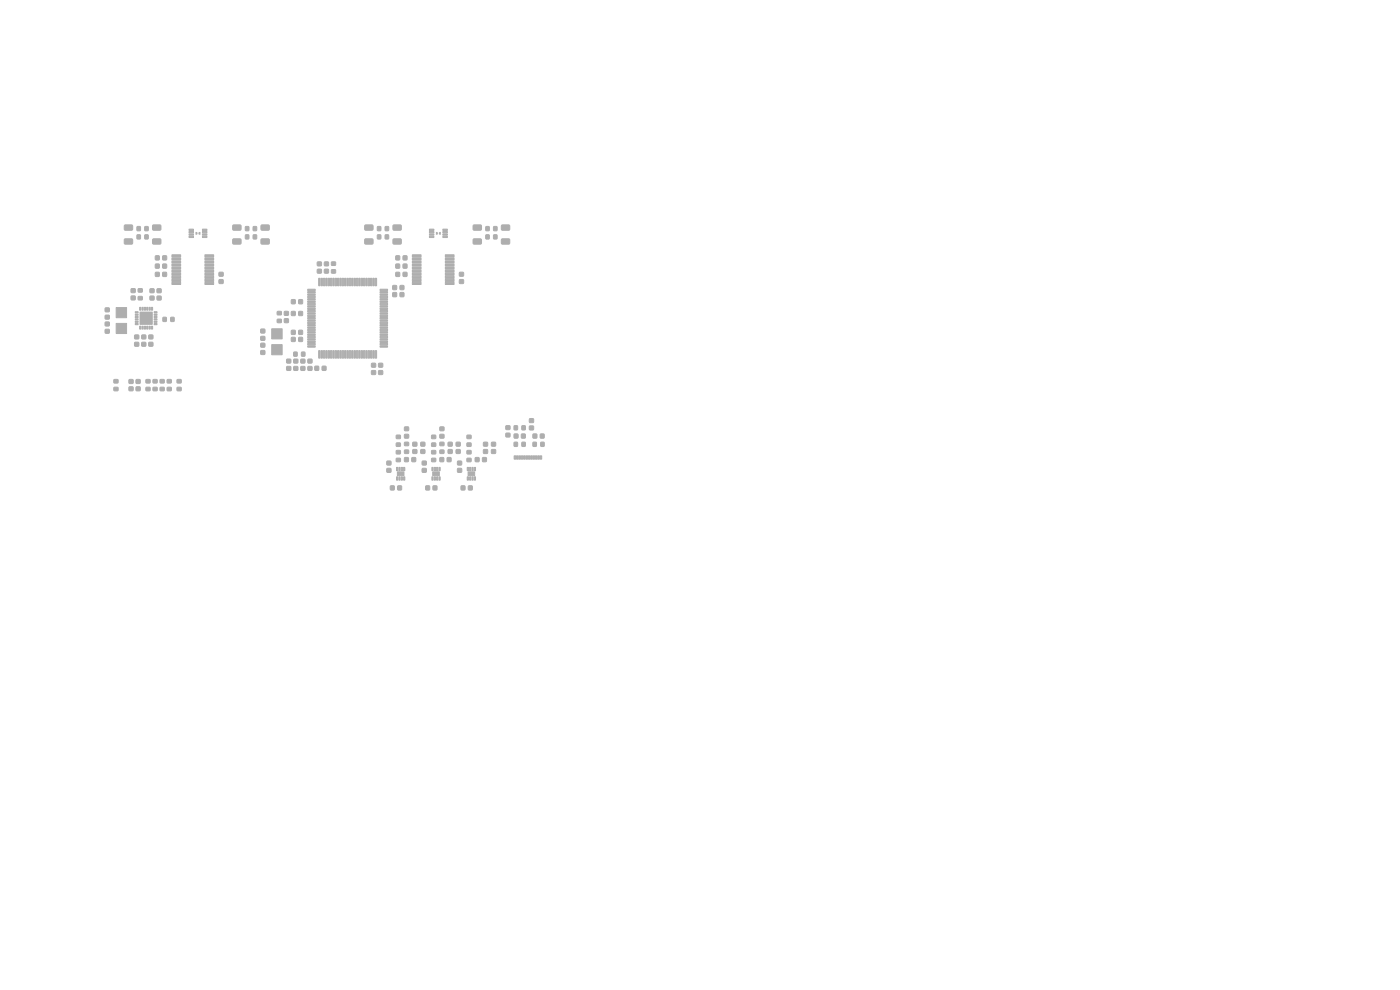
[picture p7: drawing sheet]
<svg xmlns="http://www.w3.org/2000/svg" width="297mm" height="210mm" viewBox="0 0 297 210" stroke-linecap="round" stroke-linejoin="round" font-family="sans-serif">
<g fill="#bba9a4">
<path d="M41.5 49.2l.4 .1-.1 .5h-.3z"/>
<path d="M42.2 49.2h.3v.6l-.4-.1z"/>
<path d="M92.5 49.2l.4 .1-.1 .5h-.3z"/>
<path d="M93.1 49.3l.4-.1v.6l-.4-.1z"/>
<path d="M29.8 66.3h1.1v1.1h-1.1z"/>
<path d="M29.8 67.6h1.1v1.1h-1.1z"/>
<path d="M31.1 66.3h1.1v1.1h-1.1z"/>
<path d="M31.1 67.6h1.1v1.1h-1.1z"/>
</g>
<g fill="#bba9a4" stroke="#bba9a4" stroke-width=".21">
<path d="M104.3 93.8h.8v.8h-.8z"/>
<path d="M104.3 95.4h.8v.8h-.8z"/>
<path d="M96.8 93.8h.8v.8h-.8z"/>
<path d="M96.8 95.4h.8v.8h-.8z"/>
<path d="M89.3 93.8h.8v.8h-.8z"/>
<path d="M89.3 95.4h.8v.8h-.8z"/>
<path d="M93.3 90.6h.9v.7h-.9z"/>
<path d="M93.3 92.2h.9v.7h-.9z"/>
<path d="M93.3 97.1h.8v.8h-.8z"/>
<path d="M94.9 97.1h.8v.8h-.8z"/>
<path d="M83.4 50.7h1.6l.1 .2v.7l-.2 .2h-1.4l-.2-.2z"/>
<path d="M83.4 47.8l1.6-.1 .1 .3v.7l-.2 .2-1.4-.1-.2-.2z"/>
<path d="M68.4 77.7h.7v.8h-.7z"/>
<path d="M66.8 77.7h.8v.8h-.8z"/>
<path d="M85.8 90.6h.9v.7h-.9z"/>
<path d="M85.8 92.2h.9v.7h-.9z"/>
<path d="M102.6 95.4h.8v.8h-.8z"/>
<path d="M102.6 93.8h.8v.8h-.8z"/>
<path d="M85.5 56h.8v.9h-.8z"/>
<path d="M84 56h.8v.9h-.8z"/>
<path d="M99.1 101.1h.3v.8h-.3z"/>
<path d="M99.6 101.1h.3v.8h-.3z"/>
<path d="M100.1 101.1h.3v.8h-.3z"/>
<path d="M100.6 101.1h.3v.8h-.3z"/>
<path d="M100.6 99.1h.3v.8h-.3z"/>
<path d="M100.1 99.1h.3v.8h-.3z"/>
<path d="M99.6 99.1h.3v.8h-.3z"/>
<path d="M99.1 99.1h.3v.8h-.3z"/>
<path d="M99.3 100.1h1.4v.8h-1.4z"/>
<path d="M80.3 77.1h.9v.8h-.9z"/>
<path d="M80.3 78.6h.9v.8h-.9z"/>
<path d="M22.3 69.9h.9v.8h-.9z"/>
<path d="M22.3 68.3h.9v.8h-.9z"/>
<path d="M97.5 59.3h.8v.8h-.8z"/>
<path d="M97.5 57.8h.8v.8h-.8z"/>
<path d="M27.8 62.8h.9v.8h-.9z"/>
<path d="M27.8 61.3h.9v.7h-.9z"/>
<path d="M87.6 95.4h.8v.8h-.8z"/>
<path d="M87.6 93.8h.8v.8h-.8z"/>
<path d="M91.6 97.2h.8v.7h-.8z"/>
<path d="M91.6 95.6h.8v.7h-.8z"/>
<path d="M83.3 60.6h.8v.8h-.8z"/>
<path d="M84.9 60.6h.8v.8h-.8z"/>
<path d="M85.8 95.5h.9v.7h-.9z"/>
<path d="M85.8 93.8h.9v.7h-.9z"/>
<path d="M63.4 70.1h.8v.8h-.8z"/>
<path d="M61.8 70.1h.8v.8h-.8z"/>
<path d="M113.1 93.8h.7v.9h-.7z"/>
<path d="M114.7 93.8h.7v.9h-.7z"/>
<path d="M113.1 92.1h.8v.8h-.8z"/>
<path d="M114.6 92.1h.8v.8h-.8z"/>
<path d="M91.6 101.1h.3v.8h-.3z"/>
<path d="M92.1 101.1h.3v.8h-.3z"/>
<path d="M92.6 101.1h.3v.8h-.3z"/>
<path d="M93.1 101.1h.3v.8h-.3z"/>
<path d="M93.1 99.1h.3v.8h-.3z"/>
<path d="M92.6 99.1h.3v.8h-.3z"/>
<path d="M92.1 99.1h.3v.8h-.3z"/>
<path d="M91.6 99.1h.3v.8h-.3z"/>
<path d="M91.8 100.1h1.4v.8h-1.4z"/>
<path d="M58.8 66.1h.9v.7h-.9z"/>
<path d="M58.8 67.7h.9v.7h-.9z"/>
<path d="M32.4 50.7h1.6l.1 .2v.7l-.2 .2h-1.4l-.1-.2z"/>
<path d="M32.4 47.8l1.6-.1 .1 .3v.7l-.2 .2-1.4-.1-.1-.2z"/>
<path d="M63.8 76.2h.9v.8h-.9z"/>
<path d="M63.8 77.8h.9v.7h-.9z"/>
<path d="M84.1 101.1h.3v.8h-.3z"/>
<path d="M84.6 101.1h.3v.8h-.3z"/>
<path d="M85.1 101.1h.3v.8h-.3z"/>
<path d="M85.6 101.1h.3v.8h-.3z"/>
<path d="M85.6 99.1h.3v.8h-.3z"/>
<path d="M85.1 99.1h.3v.8h-.3z"/>
<path d="M84.6 99.1h.3v.8h-.3z"/>
<path d="M84.1 99.1h.3v.8h-.3z"/>
<path d="M84.3 100.1h1.4v.8h-1.4z"/>
<path d="M22.3 65.3h.9v.8h-.9z"/>
<path d="M22.3 66.9h.9v.8h-.9z"/>
<path d="M85.5 54.3h.8v.8h-.8z"/>
<path d="M84 54.3h.8v.8h-.8z"/>
<path d="M46.5 57.8h.8v.8h-.8z"/>
<path d="M46.5 59.3h.8v.8h-.8z"/>
<path d="M99.1 97.2h.8v.7h-.8z"/>
<path d="M99.1 95.6h.8v.7h-.8z"/>
<path d="M33.3 62.8h.9v.8h-.9z"/>
<path d="M33.3 61.3h.9v.8h-.9z"/>
<path d="M68.8 57.1h.9v.8h-.9z"/>
<path d="M68.8 55.6h.9v.8h-.9z"/>
<path d="M110.7 90.3h.7v.9h-.7z"/>
<path d="M109.1 90.3h.7v.9h-.7z"/>
<path d="M110.7 93.8h.7v.9h-.7z"/>
<path d="M109.1 93.8h.7v.9h-.7z"/>
<path d="M60.3 66.1h.9v.8h-.9z"/>
<path d="M60.3 67.6h.9v.8h-.9z"/>
<path d="M55.3 74.4h.9v.8h-.9z"/>
<path d="M55.3 72.8h.9v.8h-.9z"/>
<path d="M33 57.8h.8v.8h-.8z"/>
<path d="M34.5 57.8h.8v.8h-.8z"/>
<path d="M27.4 80.5h.8v.8h-.8z"/>
<path d="M27.4 82.1h.8v.8h-.8z"/>
<path d="M52.1 48.1h.7v.8h-.7z"/>
<path d="M53.7 48.1h.7v.8h-.7z"/>
<path d="M24.6 65.2h2.3v2.2h-2.3z"/>
<path d="M24.6 68.6h2.3v2.2h-2.3z"/>
<path d="M67.3 57.1h.9v.8h-.9z"/>
<path d="M67.3 55.6h.9v.8h-.9z"/>
<path d="M37.6 82.2h.8v.7h-.8z"/>
<path d="M37.6 80.5h.8v.7h-.8z"/>
<path d="M99.1 94h.8v.7h-.8z"/>
<path d="M99.1 92.3h.8v.7h-.8z"/>
<path d="M63.4 71.6h.8v.8h-.8z"/>
<path d="M61.8 71.6h.8v.8h-.8z"/>
<path d="M70.3 55.6h.9v.7h-.9z"/>
<path d="M70.3 57.2h.9v.7h-.9z"/>
<path d="M104.7 49.8h.7v.9h-.7z"/>
<path d="M103.1 49.8h.7v.9h-.7z"/>
<path d="M49.4 50.7h1.6l.1 .2v.7l-.2 .2h-1.4l-.1-.2z"/>
<path d="M49.4 47.8l1.6-.1 .1 .3v.7l-.2 .2-1.4-.1-.1-.2z"/>
<path d="M40.1 48.6h.9v.3h-.9z"/>
<path d="M40.1 49.1h.9v.3h-.9z"/>
<path d="M40.1 49.6h.9v.3h-.9z"/>
<path d="M40.1 50.1h.9v.3h-.9z"/>
<path d="M43 50.1h.9v.3h-.9z"/>
<path d="M43 49.6h.9v.3h-.9z"/>
<path d="M43 49.1h.9v.3h-.9z"/>
<path d="M43 48.6h.9v.3h-.9z"/>
<path d="M85.8 97.1h.8v.8h-.8z"/>
<path d="M87.4 97.1h.8v.8h-.8z"/>
<path d="M29.1 49.8h.7v.9h-.7z"/>
<path d="M30.7 49.8h.7v.9h-.7z"/>
<path d="M100.8 97.1h.8v.8h-.8z"/>
<path d="M102.4 97.1h.8v.8h-.8z"/>
<path d="M24.2 82.2h.8v.7h-.8z"/>
<path d="M24.2 80.5h.8v.7h-.8z"/>
<path d="M103.1 48.1h.7v.8h-.7z"/>
<path d="M104.7 48.1h.7v.8h-.7z"/>
<path d="M26.4 47.8l1.6-.1 .1 .3v.7l-.2 .2-1.4-.1-.2-.2z"/>
<path d="M26.4 50.7h1.6l.1 .2v.7l-.2 .2h-1.4l-.2-.2z"/>
<path d="M93.3 95.5h.9v.7h-.9z"/>
<path d="M93.3 93.8h.9v.7h-.9z"/>
<path d="M82.1 99.4h.8v.8h-.8z"/>
<path d="M82.1 97.8h.8v.8h-.8z"/>
<path d="M28.6 72.6h.8v.8h-.8z"/>
<path d="M28.6 71.1h.8v.8h-.8z"/>
<path d="M62.3 74.7h.7v.8h-.7z"/>
<path d="M64 74.7h.7v.8h-.7z"/>
<path d="M82.8 103.1h.8v.8h-.8z"/>
<path d="M84.4 103.1h.8v.8h-.8z"/>
<path d="M31.6 71.1h.8v.8h-.8z"/>
<path d="M31.6 72.6h.8v.8h-.8z"/>
<path d="M57.6 69.7h2.3v2.2h-2.3z"/>
<path d="M57.6 73.1h2.3v2.2h-2.3z"/>
<path d="M31 82.2h.8v.7h-.8z"/>
<path d="M31 80.5h.8v.7h-.8z"/>
<path d="M84 57.8h.8v.8h-.8z"/>
<path d="M85.5 57.8h.8v.8h-.8z"/>
<path d="M89.6 99.4h.8v.8h-.8z"/>
<path d="M89.6 97.8h.8v.8h-.8z"/>
<path d="M81.7 48.1h.7v.8h-.7z"/>
<path d="M80.1 48.1h.7v.8h-.7z"/>
<path d="M78.8 77.1h.9v.8h-.9z"/>
<path d="M78.8 78.6h.9v.8h-.9z"/>
<path d="M34.5 54.3h.8v.8h-.8z"/>
<path d="M33 54.3h.8v.8h-.8z"/>
<path d="M30.7 48.1h.7v.8h-.7z"/>
<path d="M29.1 48.1h.7v.8h-.7z"/>
<path d="M106.4 47.8l1.6-.1 .1 .3v.7l-.2 .2-1.4-.1-.2-.2z"/>
<path d="M106.4 50.7h1.6l.1 .2v.7l-.2 .2h-1.4l-.2-.2z"/>
<path d="M77.4 47.8l1.6-.1 .2 .3-.1 .7-.2 .2-1.4-.1-.2-.2z"/>
<path d="M77.4 50.7h1.6l.2 .2-.1 .7-.2 .2h-1.4l-.2-.2z"/>
<path d="M87.5 54.1h1.8v.4h-1.8z"/>
<path d="M87.5 54.7h1.8v.5h-1.8z"/>
<path d="M87.5 55.4h1.8v.4h-1.8z"/>
<path d="M87.5 56h1.8v.5h-1.8z"/>
<path d="M87.5 56.7h1.8v.4h-1.8z"/>
<path d="M87.5 57.3h1.8v.5h-1.8z"/>
<path d="M87.5 58h1.8v.4h-1.8z"/>
<path d="M87.5 58.6h1.8v.5h-1.8z"/>
<path d="M87.5 59.3h1.8v.4h-1.8z"/>
<path d="M87.5 59.9h1.8v.5h-1.8z"/>
<path d="M94.5 59.9h1.8v.5h-1.8z"/>
<path d="M94.5 59.3h1.8v.4h-1.8z"/>
<path d="M94.5 58.6h1.8v.5h-1.8z"/>
<path d="M94.5 58h1.8v.4h-1.8z"/>
<path d="M94.5 57.3h1.8v.5h-1.8z"/>
<path d="M94.5 56.7h1.8v.4h-1.8z"/>
<path d="M94.5 56h1.8v.5h-1.8z"/>
<path d="M94.5 55.4h1.8v.4h-1.8z"/>
<path d="M94.5 54.7h1.8v.5h-1.8z"/>
<path d="M94.5 54.1h1.8v.4h-1.8z"/>
<path d="M36.5 54.1h1.8v.4h-1.8z"/>
<path d="M36.5 54.7h1.8v.5h-1.8z"/>
<path d="M36.5 55.4h1.8v.4h-1.8z"/>
<path d="M36.5 56h1.8v.5h-1.8z"/>
<path d="M36.5 56.7h1.8v.4h-1.8z"/>
<path d="M36.5 57.3h1.8v.5h-1.8z"/>
<path d="M36.5 58h1.8v.4h-1.8z"/>
<path d="M36.5 58.6h1.8v.5h-1.8z"/>
<path d="M36.5 59.3h1.8v.4h-1.8z"/>
<path d="M36.5 59.9h1.8v.5h-1.8z"/>
<path d="M43.5 59.9h1.8v.5h-1.8z"/>
<path d="M43.5 59.3h1.8v.4h-1.8z"/>
<path d="M43.5 58.6h1.8v.5h-1.8z"/>
<path d="M43.5 58h1.8v.4h-1.8z"/>
<path d="M43.5 57.3h1.8v.5h-1.8z"/>
<path d="M43.5 56.7h1.8v.4h-1.8z"/>
<path d="M43.5 56h1.8v.5h-1.8z"/>
<path d="M43.5 55.4h1.8v.4h-1.8z"/>
<path d="M43.5 54.7h1.8v.5h-1.8z"/>
<path d="M43.5 54.1h1.8v.4h-1.8z"/>
<path d="M28.9 80.5h.8v.8h-.8z"/>
<path d="M28.9 82.1h.8v.8h-.8z"/>
<path d="M55.3 69.8h.9v.8h-.9z"/>
<path d="M55.3 71.4h.9v.8h-.9z"/>
<path d="M29.3 61.3h.9v.6h-.9z"/>
<path d="M29.3 62.9h.9v.7h-.9z"/>
<path d="M112.3 90.4h.9v.8h-.9z"/>
<path d="M112.3 88.8h.9v.8h-.9z"/>
<path d="M90.3 103.1h.8v.8h-.8z"/>
<path d="M91.9 103.1h.8v.8h-.8z"/>
<path d="M84.1 97.2h.8v.7h-.8z"/>
<path d="M84.1 95.6h.8v.7h-.8z"/>
<path d="M65.3 61.4h1.5l.1 .2-1.6 .1z"/>
<path d="M65.3 61.9h1.5l.1 .2-1.6 .1z"/>
<path d="M65.3 62.4h1.5l.1 .2-1.6 .1z"/>
<path d="M65.3 62.9h1.5l.1 .2-1.6 .1z"/>
<path d="M65.3 63.4h1.5l.1 .2-1.6 .1z"/>
<path d="M65.3 63.9h1.5l.1 .2-1.6 .1z"/>
<path d="M65.3 64.4h1.5l.1 .2-1.6 .1z"/>
<path d="M65.3 64.9h1.5l.1 .2-1.6 .1z"/>
<path d="M65.3 65.4h1.5l.1 .2-1.6 .1z"/>
<path d="M65.3 65.9h1.5l.1 .2-1.6 .1z"/>
<path d="M65.3 66.4h1.5l.1 .2-1.6 .1z"/>
<path d="M65.3 66.9h1.5l.1 .2-1.6 .1z"/>
<path d="M65.3 67.4h1.5l.1 .2-1.6 .1z"/>
<path d="M65.3 67.9h1.5l.1 .2-1.6 .1z"/>
<path d="M65.3 68.4h1.5l.1 .2-1.6 .1z"/>
<path d="M65.3 68.9h1.5l.1 .2-1.6 .1z"/>
<path d="M65.3 69.4h1.5l.1 .2-1.6 .1z"/>
<path d="M65.3 69.9h1.5l.1 .2-1.6 .1z"/>
<path d="M65.3 70.4h1.5l.1 .2-1.6 .1z"/>
<path d="M65.3 70.9h1.5l.1 .2-1.6 .1z"/>
<path d="M65.3 71.4h1.5l.1 .2-1.6 .1z"/>
<path d="M65.3 71.9h1.5l.1 .2-1.6 .1z"/>
<path d="M65.3 72.4h1.5l.1 .2-1.6 .1z"/>
<path d="M65.3 72.9h1.5l.1 .2-1.6 .1z"/>
<path d="M65.3 73.4h1.5l.1 .2-1.6 .1z"/>
<path d="M67.6 74.4l.3 .1-.1 1.5-.2-.1z"/>
<path d="M68.1 74.4l.3 .1-.1 1.5-.2-.1z"/>
<path d="M68.6 74.4l.3 .1-.1 1.5-.2-.1z"/>
<path d="M69.1 74.4l.3 .1-.1 1.5-.2-.1z"/>
<path d="M69.6 74.4l.3 .1-.1 1.5-.2-.1z"/>
<path d="M70.1 74.4l.3 .1-.1 1.5-.2-.1z"/>
<path d="M70.6 74.4l.3 .1-.1 1.5-.2-.1z"/>
<path d="M71.1 74.4l.3 .1-.1 1.5-.2-.1z"/>
<path d="M71.6 74.4l.3 .1-.1 1.5-.2-.1z"/>
<path d="M72.1 74.4l.3 .1-.1 1.5-.2-.1z"/>
<path d="M72.6 74.4l.3 .1-.1 1.5-.2-.1z"/>
<path d="M73.1 74.4l.3 .1-.1 1.5-.2-.1z"/>
<path d="M73.6 74.4l.3 .1-.1 1.5-.2-.1z"/>
<path d="M74.1 74.4l.3 .1-.1 1.5-.2-.1z"/>
<path d="M74.6 74.4l.3 .1-.1 1.5-.2-.1z"/>
<path d="M75.1 74.4l.3 .1-.1 1.5-.2-.1z"/>
<path d="M75.6 74.4l.3 .1-.1 1.5-.2-.1z"/>
<path d="M76.1 74.4l.3 .1-.1 1.5-.2-.1z"/>
<path d="M76.6 74.4l.3 .1-.1 1.5-.2-.1z"/>
<path d="M77.1 74.4l.3 .1-.1 1.5-.2-.1z"/>
<path d="M77.6 74.4l.3 .1-.1 1.5-.2-.1z"/>
<path d="M78.1 74.4l.3 .1-.1 1.5-.2-.1z"/>
<path d="M78.6 74.4l.3 .1-.1 1.5-.2-.1z"/>
<path d="M79.1 74.4l.3 .1-.1 1.5-.2-.1z"/>
<path d="M79.6 74.4l.3 .1-.1 1.5-.2-.1z"/>
<path d="M80.6 73.4h1.5l.1 .2-1.5 .1z"/>
<path d="M80.6 72.9h1.5l.1 .2-1.5 .1z"/>
<path d="M80.6 72.4h1.5l.1 .2-1.5 .1z"/>
<path d="M80.6 71.9h1.5l.1 .2-1.5 .1z"/>
<path d="M80.6 71.4h1.5l.1 .2-1.5 .1z"/>
<path d="M80.6 70.9h1.5l.1 .2-1.5 .1z"/>
<path d="M80.6 70.4h1.5l.1 .2-1.5 .1z"/>
<path d="M80.6 69.9h1.5l.1 .2-1.5 .1z"/>
<path d="M80.6 69.4h1.5l.1 .2-1.5 .1z"/>
<path d="M80.6 68.9h1.5l.1 .2-1.5 .1z"/>
<path d="M80.6 68.4h1.5l.1 .2-1.5 .1z"/>
<path d="M80.6 67.9h1.5l.1 .2-1.5 .1z"/>
<path d="M80.6 67.4h1.5l.1 .2-1.5 .1z"/>
<path d="M80.6 66.9h1.5l.1 .2-1.5 .1z"/>
<path d="M80.6 66.4h1.5l.1 .2-1.5 .1z"/>
<path d="M80.6 65.9h1.5l.1 .2-1.5 .1z"/>
<path d="M80.6 65.4h1.5l.1 .2-1.5 .1z"/>
<path d="M80.6 64.9h1.5l.1 .2-1.5 .1z"/>
<path d="M80.6 64.4h1.5l.1 .2-1.5 .1z"/>
<path d="M80.6 63.9h1.5l.1 .2-1.5 .1z"/>
<path d="M80.6 63.4h1.5l.1 .2-1.5 .1z"/>
<path d="M80.6 62.9h1.5l.1 .2-1.5 .1z"/>
<path d="M80.6 62.4h1.5l.1 .2-1.5 .1z"/>
<path d="M80.6 61.9h1.5l.1 .2-1.5 .1z"/>
<path d="M80.6 61.4h1.5l.1 .2-1.5 .1z"/>
<path d="M79.6 59l.3 .1-.1 1.5h-.2z"/>
<path d="M79.1 59l.3 .1-.1 1.5h-.2z"/>
<path d="M78.6 59l.3 .1-.1 1.5h-.2z"/>
<path d="M78.1 59l.3 .1-.1 1.5h-.2z"/>
<path d="M77.6 59l.3 .1-.1 1.5h-.2z"/>
<path d="M77.1 59l.3 .1-.1 1.5h-.2z"/>
<path d="M76.6 59l.3 .1-.1 1.5h-.2z"/>
<path d="M76.1 59l.3 .1-.1 1.5h-.2z"/>
<path d="M75.6 59l.3 .1-.1 1.5h-.2z"/>
<path d="M75.1 59l.3 .1-.1 1.5h-.2z"/>
<path d="M74.6 59l.3 .1-.1 1.5h-.2z"/>
<path d="M74.1 59l.3 .1-.1 1.5h-.2z"/>
<path d="M73.6 59l.3 .1-.1 1.5h-.2z"/>
<path d="M73.1 59l.3 .1-.1 1.5h-.2z"/>
<path d="M72.6 59l.3 .1-.1 1.5h-.2z"/>
<path d="M72.1 59l.3 .1-.1 1.5h-.2z"/>
<path d="M71.6 59l.3 .1-.1 1.5h-.2z"/>
<path d="M71.1 59l.3 .1-.1 1.5h-.2z"/>
<path d="M70.6 59l.3 .1-.1 1.5h-.2z"/>
<path d="M70.1 59l.3 .1-.1 1.5h-.2z"/>
<path d="M69.6 59l.3 .1-.1 1.5h-.2z"/>
<path d="M69.1 59l.3 .1-.1 1.5h-.2z"/>
<path d="M68.6 59l.3 .1-.1 1.5h-.2z"/>
<path d="M68.1 59l.3 .1-.1 1.5h-.2z"/>
<path d="M67.6 59l.3 .1-.1 1.5h-.2z"/>
<path d="M97.8 103.1h.8v.8h-.8z"/>
<path d="M99.4 103.1h.8v.8h-.8z"/>
<path d="M30.1 72.6h.8v.8h-.8z"/>
<path d="M30.1 71.1h.8v.8h-.8z"/>
<path d="M80.1 49.8h.7v.9h-.7z"/>
<path d="M81.7 49.8h.7v.9h-.7z"/>
<path d="M31.8 62.8h.9v.8h-.9z"/>
<path d="M31.8 61.3h.9v.8h-.9z"/>
<path d="M34.5 56h.8v.9h-.8z"/>
<path d="M33 56h.8v.9h-.8z"/>
<path d="M110.6 92.1h.8v.8h-.8z"/>
<path d="M109.1 92.1h.8v.8h-.8z"/>
<path d="M32.5 82.2h.8v.7h-.8z"/>
<path d="M32.5 80.5h.8v.7h-.8z"/>
<path d="M60.8 77.8h.9v.7h-.9z"/>
<path d="M60.8 76.2h.9v.8h-.9z"/>
<path d="M91.1 48.6h.9v.3h-.9z"/>
<path d="M91.1 49.1h.9v.3h-.9z"/>
<path d="M91.1 49.6h.9v.3h-.9z"/>
<path d="M91.1 50.1h.9v.3h-.9z"/>
<path d="M94 50.1h.9v.3h-.9z"/>
<path d="M94 49.6h.9v.3h-.9z"/>
<path d="M94 49.1h.9v.3h-.9z"/>
<path d="M94 48.6h.9v.3h-.9z"/>
<path d="M107.3 91.9h.9v.8h-.9z"/>
<path d="M107.3 90.3h.9v.8h-.9z"/>
<path d="M34.6 67.3h.7v.9h-.7z"/>
<path d="M36.2 67.3h.7v.9h-.7z"/>
<path d="M95.1 95.4h.8v.8h-.8z"/>
<path d="M95.1 93.8h.8v.8h-.8z"/>
<path d="M63.4 66.1h.8v.8h-.8z"/>
<path d="M61.8 66.1h.8v.8h-.8z"/>
<path d="M100.4 50.7h1.6l.1 .2v.7l-.2 .2h-1.4l-.1-.2z"/>
<path d="M100.4 47.8l1.6-.1 .1 .3v.7l-.2 .2-1.4-.1-.1-.2z"/>
<path d="M91.6 94h.8v.7h-.8z"/>
<path d="M91.6 92.3h.8v.7h-.8z"/>
<path d="M83.3 62.1h.8v.8h-.8z"/>
<path d="M84.9 62.1h.8v.8h-.8z"/>
<path d="M28.7 66.1h.6v.3h-.6z"/>
<path d="M28.7 66.6h.6v.3h-.6z"/>
<path d="M28.7 67.1h.6v.3h-.6z"/>
<path d="M28.7 67.6h.6v.3h-.6z"/>
<path d="M28.7 68.1h.6v.3h-.6z"/>
<path d="M28.7 68.6h.6v.3h-.6z"/>
<path d="M29.6 69.2h.3v.6h-.3z"/>
<path d="M30.1 69.2h.3v.6h-.3z"/>
<path d="M30.6 69.2h.3v.6h-.3z"/>
<path d="M31.1 69.2h.3v.6h-.3z"/>
<path d="M31.6 69.2h.3v.6h-.3z"/>
<path d="M32.1 69.2h.3v.6h-.3z"/>
<path d="M32.7 68.6h.6v.3h-.6z"/>
<path d="M32.7 68.1h.6v.3h-.6z"/>
<path d="M32.7 67.6h.6v.3h-.6z"/>
<path d="M32.7 67.1h.6v.3h-.6z"/>
<path d="M32.7 66.6h.6v.3h-.6z"/>
<path d="M32.7 66.1h.6v.3h-.6z"/>
<path d="M32.1 65.2h.3v.6h-.3z"/>
<path d="M31.6 65.2h.3v.6h-.3z"/>
<path d="M31.1 65.2h.3v.6h-.3z"/>
<path d="M30.6 65.2h.3v.6h-.3z"/>
<path d="M30.1 65.2h.3v.6h-.3z"/>
<path d="M29.6 65.2h.3v.6h-.3z"/>
<path d="M29.7 66.2h2.6v2.6h-2.6z"/>
<path d="M55.4 47.8l1.6-.1 .1 .3v.7l-.2 .2-1.4-.1-.2-.2z"/>
<path d="M55.4 50.7h1.6l.1 .2v.7l-.2 .2h-1.4l-.2-.2z"/>
<path d="M63.4 63.6h.8v.8h-.8z"/>
<path d="M61.8 63.6h.8v.8h-.8z"/>
<path d="M65.3 76.2h.9v.8h-.9z"/>
<path d="M65.3 77.8h.9v.7h-.9z"/>
<path d="M53.7 49.8h.7v.9h-.7z"/>
<path d="M52.1 49.8h.7v.9h-.7z"/>
<path d="M84.1 94h.8v.7h-.8z"/>
<path d="M84.1 92.3h.8v.7h-.8z"/>
<path d="M62.3 76.2h.9v.8h-.9z"/>
<path d="M62.3 77.8h.9v.7h-.9z"/>
<path d="M34 82.2h.8v.7h-.8z"/>
<path d="M34 80.5h.8v.7h-.8z"/>
<path d="M97.1 99.4h.8v.8h-.8z"/>
<path d="M97.1 97.8h.8v.8h-.8z"/>
<path d="M109.1 96.7h.3v.7h-.3z"/>
<path d="M109.6 96.7h.3v.7h-.3z"/>
<path d="M110.1 96.7h.3v.7h-.3z"/>
<path d="M110.6 96.7h.3v.7h-.3z"/>
<path d="M111.1 96.7h.3v.7h-.3z"/>
<path d="M111.6 96.7h.3v.7h-.3z"/>
<path d="M112.1 96.7h.3v.7h-.3z"/>
<path d="M112.6 96.7h.3v.7h-.3z"/>
<path d="M113.1 96.7h.3v.7h-.3z"/>
<path d="M113.6 96.7h.3v.7h-.3z"/>
<path d="M114.1 96.7h.3v.7h-.3z"/>
<path d="M114.6 96.7h.3v.7h-.3z"/>
<path d="M35.5 82.2h.8v.7h-.8z"/>
<path d="M35.5 80.5h.8v.7h-.8z"/>
</g>
</svg>
